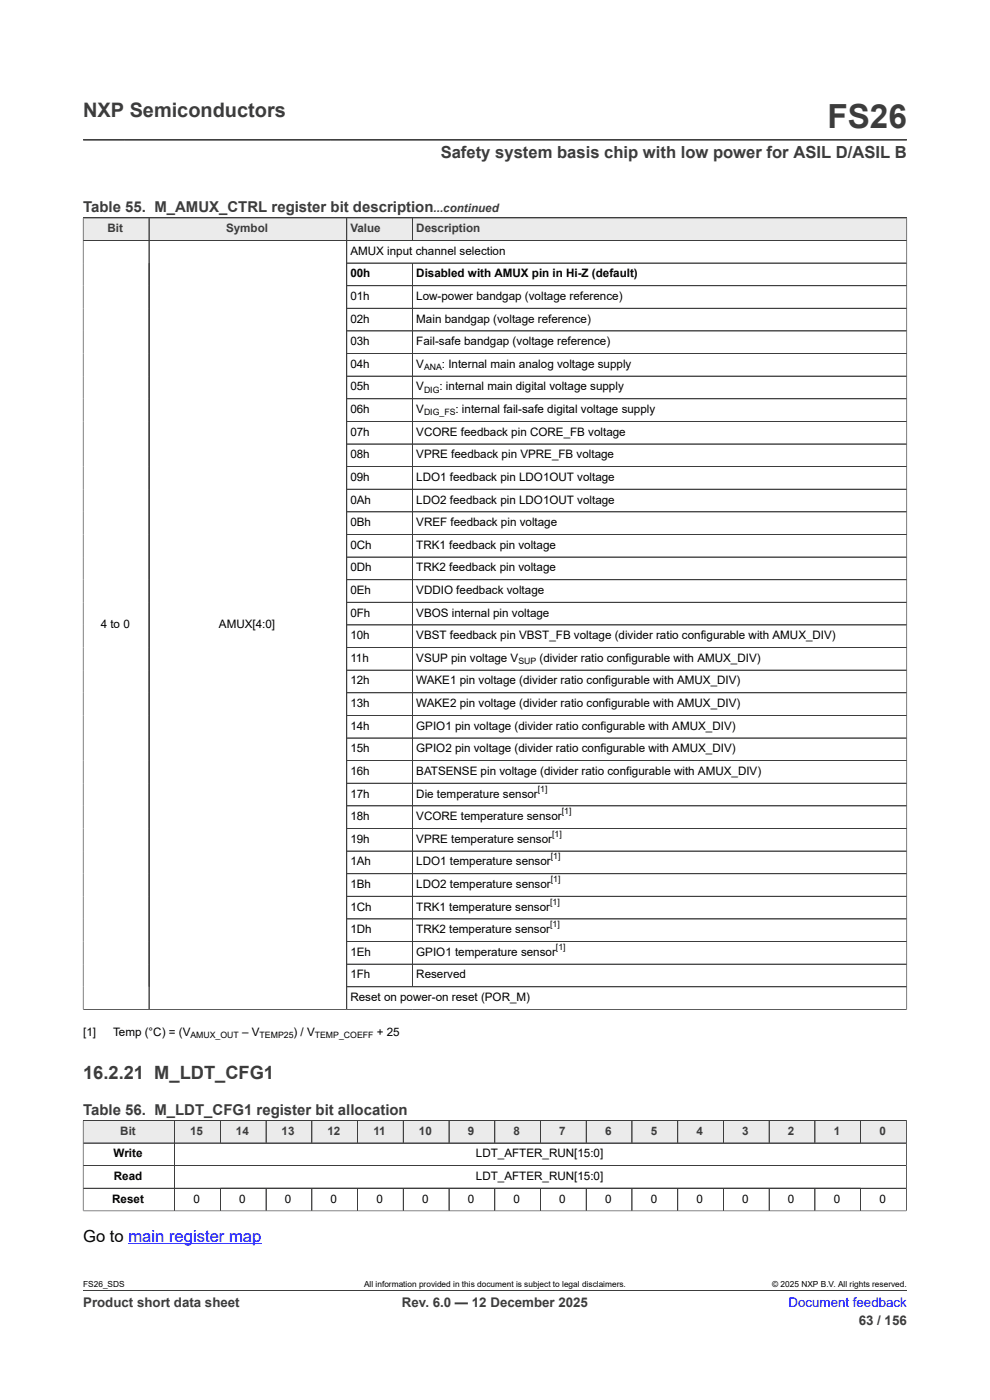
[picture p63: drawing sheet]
<svg xmlns="http://www.w3.org/2000/svg" width="210mm" height="297mm" viewBox="0 0 210 297" stroke-linecap="round" stroke-linejoin="round" font-family="sans-serif">
<defs><g id="words">
<text font-size="7.1" fill="#3c3c3c" x="175.5" y="27.2">FS26</text>
<text font-size="4.2" fill="#3c3c3c" x="17.6" y="24.8">NXP Semiconductors</text>
<text font-size="3.9" fill="#3c3c3c" x="17.6" y="229">16.2.21 M_LDT_CFG1</text>
<text font-size="3.5" fill="#3c3c3c" x="93.5" y="33.5">Safety system basis chip with low power for ASIL D/ASIL B</text>
<text font-size="3.5" x="17.6" y="263.4">Go to main register map</text>
<g font-size="3.2" fill="#3c3c3c">
<text x="17.6" y="45.1">Table 55. M_AMUX_CTRL register bit description</text>
<text x="17.6" y="236.5">Table 56. M_LDT_CFG1 register bit allocation</text>
</g>
<g font-size="2.8" fill="#3c3c3c">
<text x="17.6" y="277.3">Product short data sheet</text>
<text x="85.3" y="277.3">Rev. 6.0 — 12 December 2025</text>
<text x="182.2" y="281">63 / 156</text>
</g>
<text font-size="2.8" fill="#00f" x="167.3" y="277.3">Document feedback</text>
<g font-size="2.5" fill="#3c3c3c">
<text x="92" y="45.1">...continued</text>
<text x="22.8" y="49.3">Bit</text>
<text x="48" y="49.3">Symbol</text>
<text x="74.3" y="49.3">Value</text>
<text x="88.3" y="49.3">Description</text>
<text x="25.5" y="240.7">Bit</text>
<text x="40.3" y="240.7">15</text>
<text x="50" y="240.7">14</text>
<text x="59.7" y="240.7">13</text>
<text x="69.4" y="240.7">12</text>
<text x="79.2" y="240.7">11</text>
<text x="88.8" y="240.7">10</text>
<text x="99.2" y="240.7">9</text>
<text x="108.9" y="240.7">8</text>
<text x="118.6" y="240.7">7</text>
<text x="128.3" y="240.7">6</text>
<text x="138" y="240.7">5</text>
<text x="147.7" y="240.7">4</text>
<text x="157.4" y="240.7">3</text>
<text x="167.1" y="240.7">2</text>
<text x="176.8" y="240.7">1</text>
<text x="186.6" y="240.7">0</text>
</g>
<g font-size="2.5">
<text x="74.3" y="54.1">AMUX input channel selection</text>
<text x="74.3" y="58.8">00h</text>
<text x="88.3" y="58.8">Disabled with AMUX pin in Hi-Z (default)</text>
<text x="74.3" y="63.6">01h</text>
<text x="88.3" y="63.6">Low-power bandgap (voltage reference)</text>
<text x="74.3" y="68.4">02h</text>
<text x="88.3" y="68.4">Main bandgap (voltage reference)</text>
<text x="74.3" y="73.2">03h</text>
<text x="88.3" y="73.2">Fail-safe bandgap (voltage reference)</text>
<text x="74.3" y="78">04h</text>
<text x="74.3" y="82.8">05h</text>
<text x="88.3" y="78">V</text>
<text x="88.3" y="82.8">V</text>
<text x="93.2" y="82.8">: internal main digital voltage supply</text>
<text x="93.7" y="78">: Internal main analog voltage supply</text>
<text x="74.3" y="87.6">06h</text>
<text x="88.3" y="87.6">V</text>
<text x="96.6" y="87.6">: internal fail-safe digital voltage supply</text>
<text x="74.3" y="92.4">07h</text>
<text x="88.3" y="92.4">VCORE feedback pin CORE_FB voltage</text>
<text x="74.3" y="97.2">08h</text>
<text x="88.3" y="97.2">VPRE feedback pin VPRE_FB voltage</text>
<text x="74.3" y="102">09h</text>
<text x="74.3" y="106.8">0Ah</text>
<text x="88.3" y="102">LDO1 feedback pin LDO1OUT voltage</text>
<text x="88.3" y="106.8">LDO2 feedback pin LDO1OUT voltage</text>
<text x="74.3" y="111.6">0Bh</text>
<text x="88.3" y="111.6">VREF feedback pin voltage</text>
<text x="74.3" y="116.4">0Ch</text>
<text x="88.3" y="116.4">TRK1 feedback pin voltage</text>
<text x="74.3" y="121.2">0Dh</text>
<text x="88.3" y="121.2">TRK2 feedback pin voltage</text>
<text x="74.3" y="126">0Eh</text>
<text x="74.3" y="130.8">0Fh</text>
<text x="88.3" y="126">VDDIO feedback voltage</text>
<text x="88.3" y="130.8">VBOS internal pin voltage</text>
<text x="21.4" y="133.2">4 to 0</text>
<text x="46.4" y="133.2">AMUX[4:0]</text>
<text x="74.3" y="135.6">10h</text>
<text x="88.3" y="135.6">VBST feedback pin VBST_FB voltage (divider ratio configurable with AMUX_DIV)</text>
<text x="74.3" y="140.4">11h</text>
<text x="88.3" y="140.4">VSUP pin voltage V</text>
<text x="114.5" y="140.4">(divider ratio configurable with AMUX_DIV)</text>
<text x="74.3" y="145.2">12h</text>
<text x="88.3" y="145.2">WAKE1 pin voltage (divider ratio configurable with AMUX_DIV)</text>
<text x="74.3" y="150">13h</text>
<text x="74.3" y="154.8">14h</text>
<text x="88.3" y="150">WAKE2 pin voltage (divider ratio configurable with AMUX_DIV)</text>
<text x="88.3" y="154.8">GPIO1 pin voltage (divider ratio configurable with AMUX_DIV)</text>
<text x="74.3" y="159.6">15h</text>
<text x="88.3" y="159.6">GPIO2 pin voltage (divider ratio configurable with AMUX_DIV)</text>
<text x="74.3" y="164.4">16h</text>
<text x="88.3" y="164.4">BATSENSE pin voltage (divider ratio configurable with AMUX_DIV)</text>
<text x="74.3" y="169.2">17h</text>
<text x="74.3" y="174">18h</text>
<text x="88.3" y="169.2">Die temperature sensor</text>
<text x="88.3" y="174">VCORE temperature sensor</text>
<text x="74.3" y="178.8">19h</text>
<text x="88.3" y="178.8">VPRE temperature sensor</text>
<text x="74.3" y="183.6">1Ah</text>
<text x="88.3" y="183.6">LDO1 temperature sensor</text>
<text x="74.3" y="188.4">1Bh</text>
<text x="88.3" y="188.4">LDO2 temperature sensor</text>
<text x="74.3" y="193.2">1Ch</text>
<text x="74.3" y="198">1Dh</text>
<text x="88.3" y="193.2">TRK1 temperature sensor</text>
<text x="88.3" y="198">TRK2 temperature sensor</text>
<text x="74.3" y="202.8">1Eh</text>
<text x="88.3" y="202.8">GPIO1 temperature sensor</text>
<text x="74.3" y="207.6">1Fh</text>
<text x="88.3" y="207.6">Reserved</text>
<text x="74.3" y="212.4">Reset on power-on reset (POR_M)</text>
<text x="17.6" y="219.8">[1]</text>
<text x="24" y="219.8">Temp (°C) = (V</text>
<text x="51.4" y="219.8">– V</text>
<text x="62.3" y="219.8">) / V</text>
<text x="79.9" y="219.8">+ 25</text>
<text x="24.1" y="245.5">Write</text>
<text x="101" y="245.5">LDT_AFTER_RUN[15:0]</text>
<text x="24.1" y="250.3">Read</text>
<text x="101" y="250.3">LDT_AFTER_RUN[15:0]</text>
<text x="23.8" y="255.1">Reset</text>
<text x="41" y="255.1">0</text>
<text x="50.7" y="255.1">0</text>
<text x="60.4" y="255.1">0</text>
<text x="70.1" y="255.1">0</text>
<text x="79.8" y="255.1">0</text>
<text x="89.5" y="255.1">0</text>
<text x="99.2" y="255.1">0</text>
<text x="108.9" y="255.1">0</text>
<text x="118.6" y="255.1">0</text>
<text x="128.3" y="255.1">0</text>
<text x="138" y="255.1">0</text>
<text x="147.7" y="255.1">0</text>
<text x="157.4" y="255.1">0</text>
<text x="167.1" y="255.1">0</text>
<text x="176.8" y="255.1">0</text>
<text x="186.6" y="255.1">0</text>
</g>
<g font-size="1.9">
<text x="89.9" y="78.5">ANA</text>
<text x="89.9" y="83.3">DIG</text>
<text x="89.9" y="88.1">DIG_FS</text>
<text x="110" y="140.9">SUP</text>
<text x="114.1" y="167.9">[1]</text>
<text x="119.2" y="172.7">[1]</text>
<text x="117.1" y="177.5">[1]</text>
<text x="116.8" y="182.3">[1]</text>
<text x="116.7" y="191.9">[1]</text>
<text x="116.8" y="187.1">[1]</text>
<text x="116.7" y="196.7">[1]</text>
<text x="117.9" y="201.5">[1]</text>
<text x="40.4" y="220.3">AMUX_OUT</text>
<text x="55.1" y="220.3">TEMP25</text>
<text x="66.8" y="220.3">TEMP_COEFF</text>
</g>
<g font-size="1.8">
<text x="17.6" y="273.1">FS26_SDS</text>
<text x="77.2" y="273.1">All information provided in this document is subject to legal disclaimers.</text>
<text x="163.8" y="273.1">© 2025 NXP B.V. All rights reserved.</text>
</g>
</g></defs>
<path d="M17.6 29.7h174.8M17.6 46.2h174.8" fill="none" stroke="#3c3c3c" stroke-width=".21"/>
<path d="M17.7 46.3h13.8v4.6h-13.8z" fill="#ebebeb"/>
<path d="M17.6 46.2h14v4.8h-14z" fill="none" stroke="#3c3c3c" stroke-width=".21"/>
<path d="M31.7 46.3h41.8v4.6h-41.8z" fill="#ebebeb"/>
<path d="M31.6 46.2h41.9v4.8h-41.9z" fill="none" stroke="#3c3c3c" stroke-width=".21"/>
<path d="M73.6 46.3h13.9v4.6h-13.9z" fill="#ebebeb"/>
<path d="M73.5 46.2h14v4.8h-14z" fill="none" stroke="#3c3c3c" stroke-width=".21"/>
<path d="M87.6 46.3h104.7v4.6h-104.7z" fill="#ebebeb"/>
<g fill="none" stroke="#3c3c3c" stroke-width=".21">
<path d="M17.6 46.2h174.8v168M17.6 51h174.8M17.6 46.3v167.9M31.6 46.3v167.8M73.5 55.8h118.9M73.5 46.3v167.8M87.5 46.2v4.8M87.5 55.8v153.5M73.5 60.6h118.9M73.5 65.4h118.9M73.5 70.2h118.9M73.5 75h118.9"/>
<path d="M73.5 79.8h118.9M73.5 84.6h118.9M73.5 89.4h118.9M73.5 94.2h118.9M73.5 99h118.9M73.5 103.8h118.9M73.5 108.6h118.9M73.5 113.4h118.9M73.5 118.2h118.9M73.5 123h118.9M73.5 127.8h118.9M73.5 132.6h118.9"/>
<path d="M73.5 137.4h118.9M73.5 142.2h118.9M73.5 147h118.9M73.5 151.8h118.9M73.5 156.6h118.9M73.5 161.4h118.9M73.5 166.2h118.9M73.5 171h118.9M73.5 175.8h118.9M73.5 180.6h118.9M73.5 185.3h118.9M73.5 190.1h118.9"/>
<path d="M73.5 194.9h118.9M73.5 199.7h118.9M17.6 214.1h174.8M73.5 204.5h118.9M73.5 209.3h118.9M17.6 237.7h174.7"/>
</g>
<path d="M17.7 237.8h19.3v4.6h-19.3z" fill="#ebebeb"/>
<path d="M17.6 237.7h19.4v4.8h-19.4z" fill="none" stroke="#3c3c3c" stroke-width=".21"/>
<path d="M37.1 237.8h9.6v4.6h-9.6z" fill="#ebebeb"/>
<path d="M37 237.7h9.7v4.8h-9.7z" fill="none" stroke="#3c3c3c" stroke-width=".21"/>
<path d="M46.8 237.8h9.6v4.6h-9.6z" fill="#ebebeb"/>
<path d="M46.7 237.7h9.7v4.8h-9.7z" fill="none" stroke="#3c3c3c" stroke-width=".21"/>
<path d="M56.5 237.8h9.6v4.6h-9.6z" fill="#ebebeb"/>
<path d="M56.4 237.7h9.7v4.8h-9.7z" fill="none" stroke="#3c3c3c" stroke-width=".21"/>
<path d="M66.2 237.8h9.6v4.6h-9.6z" fill="#ebebeb"/>
<path d="M66.1 237.7h9.7v4.8h-9.7z" fill="none" stroke="#3c3c3c" stroke-width=".21"/>
<path d="M75.9 237.8h9.6v4.6h-9.6z" fill="#ebebeb"/>
<path d="M75.8 237.7h9.7v4.8h-9.7z" fill="none" stroke="#3c3c3c" stroke-width=".21"/>
<path d="M85.6 237.8h9.6v4.6h-9.6z" fill="#ebebeb"/>
<path d="M85.5 237.7h9.7v4.8h-9.7z" fill="none" stroke="#3c3c3c" stroke-width=".21"/>
<path d="M95.3 237.8h9.6v4.6h-9.6z" fill="#ebebeb"/>
<path d="M95.2 237.7h9.8v4.8h-9.8z" fill="none" stroke="#3c3c3c" stroke-width=".21"/>
<path d="M105 237.8h9.6v4.6h-9.6z" fill="#ebebeb"/>
<path d="M105 237.7h9.7v4.8h-9.7z" fill="none" stroke="#3c3c3c" stroke-width=".21"/>
<path d="M114.7 237.8h9.6v4.6h-9.6z" fill="#ebebeb"/>
<path d="M114.7 237.7h9.7v4.8h-9.7z" fill="none" stroke="#3c3c3c" stroke-width=".21"/>
<path d="M124.4 237.8h9.6v4.6h-9.6z" fill="#ebebeb"/>
<path d="M124.4 237.7h9.7v4.8h-9.7z" fill="none" stroke="#3c3c3c" stroke-width=".21"/>
<path d="M134.1 237.8h9.6v4.6h-9.6z" fill="#ebebeb"/>
<path d="M134.1 237.7h9.7v4.8h-9.7z" fill="none" stroke="#3c3c3c" stroke-width=".21"/>
<path d="M143.8 237.8h9.6v4.6h-9.6z" fill="#ebebeb"/>
<path d="M143.8 237.7h9.7v4.8h-9.7z" fill="none" stroke="#3c3c3c" stroke-width=".21"/>
<path d="M153.5 237.8h9.6v4.6h-9.6z" fill="#ebebeb"/>
<path d="M153.5 237.7h9.7v4.8h-9.7z" fill="none" stroke="#3c3c3c" stroke-width=".21"/>
<path d="M163.2 237.8h9.6v4.6h-9.6z" fill="#ebebeb"/>
<path d="M163.2 237.7h9.7v4.8h-9.7z" fill="none" stroke="#3c3c3c" stroke-width=".21"/>
<path d="M172.9 237.8h9.6v4.6h-9.6z" fill="#ebebeb"/>
<path d="M172.9 237.7h9.7v4.8h-9.7z" fill="none" stroke="#3c3c3c" stroke-width=".21"/>
<path d="M182.6 237.8h9.6v4.6h-9.6z" fill="#ebebeb"/>
<g fill="none" stroke="#3c3c3c" stroke-width=".21">
<path d="M17.6 237.7h174.7v19.3M17.6 237.8v19.2M37 237.8v19.1M46.7 237.8v4.6M56.4 237.8v4.6M66.1 237.8v4.6M75.8 237.8v4.6M85.5 237.8v4.6M95.2 237.8v4.6M105 237.8v4.6M114.7 237.8v4.6M124.4 237.8v4.6"/>
<path d="M134.1 237.8v4.6M143.8 237.8v4.6M153.5 237.8v4.6M163.2 237.8v4.6M172.9 237.8v4.6M182.6 237.7v4.8M17.6 256.9h174.7M17.6 242.5h174.7M17.6 252.1h174.7M46.7 252.1v4.8M56.4 252.1v4.8M66.1 252.1v4.8"/>
<path d="M75.8 252.1v4.8M85.5 252.1v4.8M95.2 252.1v4.8M105 252.1v4.8M114.7 252.1v4.8M124.4 252.1v4.8M134.1 252.1v4.8M143.8 252.1v4.8M153.5 252.1v4.8M163.2 252.1v4.8M172.9 252.1v4.8M182.6 252.1v4.8"/>
<path d="M192.3 247.3h-174.7M17.6 273.8h174.8"/>
</g>
<path d="M27.2 263.8h28.3" fill="none" stroke="#00f" stroke-width=".21"/>
<use href="#words"/>
</svg>
